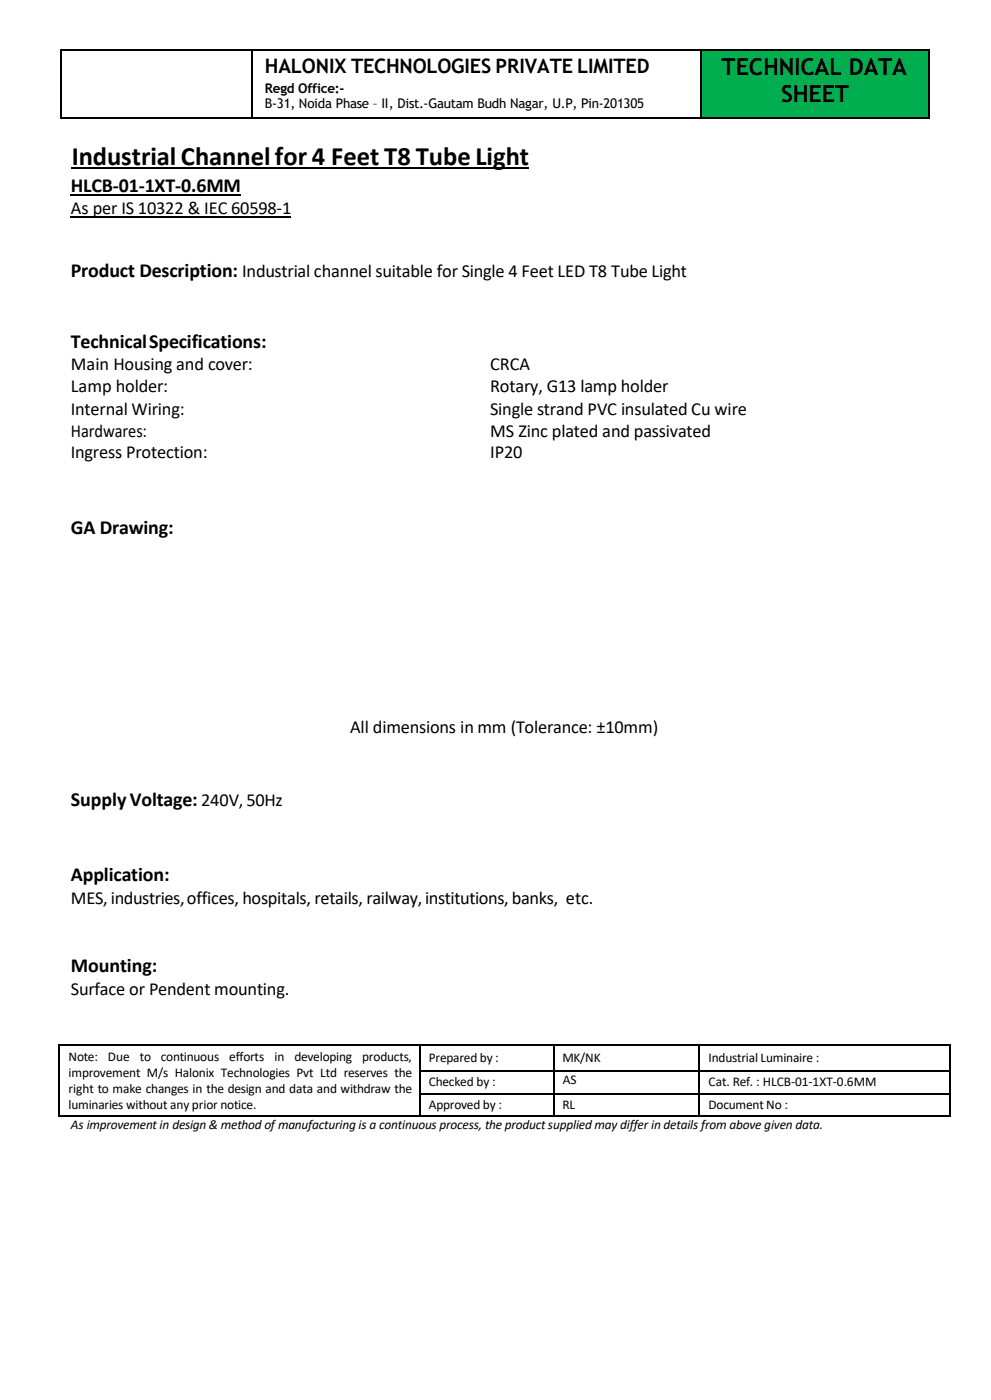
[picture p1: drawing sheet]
<svg xmlns="http://www.w3.org/2000/svg" width="210mm" height="297mm" viewBox="0 0 210 297" stroke-linecap="round" stroke-linejoin="round" font-family="sans-serif">
<defs><g id="words">
<text font-size="5.6" x="15.2" y="34.9">Industrial Channelfor 4 Feet T8 Tube Light</text>
<g font-size="5">
<text x="153.1" y="16">TECHNICAL DATA</text>
<text x="165.7" y="21.7">SHEET</text>
</g>
<g font-size="4.2">
<text x="56.2" y="15.6">HALONIX TECHNOLOGIES PRIVATE LIMITED</text>
<text x="15" y="40.8">HLCB-01-1XT-0.6MM</text>
<text x="15" y="58.9">Product Description: Industrial channel suitable for Single 4 Feet LED T8 Tube Light</text>
<text x="15" y="73.9">TechnicalSpecifications:</text>
<text x="15" y="113.3">GA Drawing:</text>
<text x="15" y="171.2">SupplyVoltage: 240V,50Hz</text>
<text x="15" y="187.1">Application:</text>
<text x="15" y="206.4">Mounting:</text>
</g>
<g font-size="3.9">
<text x="15" y="45.4">As per IS 10322 &amp; IEC 60598-1</text>
<text x="15" y="78.6">Main Housing and cover:</text>
<text x="15" y="83.3">Lamp holder:</text>
<text x="104" y="78.6">CRCA</text>
<text x="104" y="83.3">Rotary, G13 lamp holder</text>
<text x="15" y="88">Internal Wiring:</text>
<text x="104" y="88">Single strand PVC insulated Cu wire</text>
<text x="15" y="92.7">Hardwares:</text>
<text x="104" y="92.7">MS Zinc plated and passivated</text>
<text x="15" y="97.3">Ingress Protection:</text>
<text x="104" y="97.3">IP20</text>
<text x="74.3" y="155.6">All dimensions in mm (Tolerance: ±10mm)</text>
<text x="15" y="191.9">MES, industries,offices, hospitals, retails, railway,institutions,banks, etc.</text>
<text x="15" y="211.2">Surface or Pendent mounting.</text>
</g>
<g font-size="2.8">
<text x="56.2" y="19.6">Regd Office:-</text>
<text x="56.2" y="22.9">B-31, Noida Phase – II, Dist.-Gautam Budh Nagar, U.P, Pin-201305</text>
<text x="14.6" y="225.2">Note:</text>
<text x="22.9" y="225.2">Due</text>
<text x="29.6" y="225.2">to</text>
<text x="34.1" y="225.2">continuous</text>
<text x="48.6" y="225.2">efforts</text>
<text x="58.2" y="225.2">in</text>
<text x="62.5" y="225.2">developing</text>
<text x="76.9" y="225.2">products,</text>
<text x="91" y="225.4">Prepared by :</text>
<text x="119.3" y="225.4">MK/NK</text>
<text x="150.4" y="225.4">Industrial Luminaire :</text>
<text x="14.6" y="228.6">improvement M/s Halonix Technologies Pvt Ltd reserves the</text>
<text x="14.6" y="232.1">right to make changes in the design and data and withdraw the</text>
<text x="91" y="230.6">Checked by :</text>
<text x="119.4" y="230.1">AS</text>
<text x="150.4" y="230.6">Cat. Ref. : HLCB-01-1XT-0.6MM</text>
<text x="14.6" y="235.5">luminaries without any prior notice.</text>
<text x="15" y="239.8">As improvement in design &amp; method ofmanufacturing is a continuous process,the productsupplied may differ in details from above given data.</text>
<text x="91" y="235.5">Approved by :</text>
<text x="119.3" y="235.5">RL</text>
<text x="150.4" y="235.5">Document No :</text>
</g>
</g></defs>
<g fill="#00ae50">
<path d="M149 10.7h48v14.2h-48z" fill-rule="evenodd"/>
<path d="M149 10.7h48v6.6h-48z" fill-rule="evenodd"/>
<path d="M149 17.3h48v5.7h-48z" fill-rule="evenodd"/>
</g>
<g fill="#000">
<path d="M12.7 10.4h.3v.3h-.3z" fill-rule="evenodd"/>
<path d="M12.7 10.4h.3v.3h-.3z" fill-rule="evenodd"/>
<path d="M53.3 10.4h.3v.3h-.3z" fill-rule="evenodd"/>
<path d="M148.7 10.4h.3v.3h-.3z" fill-rule="evenodd"/>
<path d="M196.9 10.4h.3v.3h-.3z" fill-rule="evenodd"/>
<path d="M196.9 10.4h.3v.3h-.3z" fill-rule="evenodd"/>
<path d="M12.7 24.9h.3v.3h-.3z" fill-rule="evenodd"/>
<path d="M12.7 24.9h.3v.3h-.3z" fill-rule="evenodd"/>
<path d="M53.3 24.9h.3v.3h-.3z" fill-rule="evenodd"/>
<path d="M148.7 24.9h.3v.3h-.3z" fill-rule="evenodd"/>
<path d="M196.9 24.9h.3v.3h-.3z" fill-rule="evenodd"/>
<path d="M196.9 24.9h.3v.3h-.3z" fill-rule="evenodd"/>
<path d="M12.5 221.7h.2v.3h-.2z" fill-rule="evenodd"/>
<path d="M12.5 221.7h.2v.3h-.2z" fill-rule="evenodd"/>
<path d="M12.5 227.1h.2v.3h-.2z" fill-rule="evenodd"/>
<path d="M12.5 232.1h.2v.2h-.2z" fill-rule="evenodd"/>
<path d="M12.5 236.8h.2v.3h-.2z" fill-rule="evenodd"/>
<path d="M12.5 236.8h.2v.3h-.2z" fill-rule="evenodd"/>
<path d="M89 221.7h.3v.3h-.3z" fill-rule="evenodd"/>
<path d="M89 227.1h.3v.3h-.3z" fill-rule="evenodd"/>
<path d="M89 232.1h.3v.2h-.3z" fill-rule="evenodd"/>
<path d="M89 236.8h.3v.3h-.3z" fill-rule="evenodd"/>
<path d="M117.4 221.7h.2v.3h-.2z" fill-rule="evenodd"/>
<path d="M117.4 227.1h.2v.3h-.2z" fill-rule="evenodd"/>
<path d="M117.4 232.1h.2v.2h-.2z" fill-rule="evenodd"/>
<path d="M117.4 236.8h.2v.3h-.2z" fill-rule="evenodd"/>
<path d="M148.2 221.7h.3v.3h-.3z" fill-rule="evenodd"/>
<path d="M148.2 227.1h.3v.3h-.3z" fill-rule="evenodd"/>
<path d="M148.2 232.1h.3v.2h-.3z" fill-rule="evenodd"/>
<path d="M148.2 236.8h.3v.3h-.3z" fill-rule="evenodd"/>
<path d="M201.5 221.7h.2v.3h-.2z" fill-rule="evenodd"/>
<path d="M201.5 221.7h.2v.3h-.2z" fill-rule="evenodd"/>
<path d="M201.5 227.1h.2v.3h-.2z" fill-rule="evenodd"/>
<path d="M201.5 232.1h.2v.2h-.2z" fill-rule="evenodd"/>
<path d="M201.5 236.8h.2v.3h-.2z" fill-rule="evenodd"/>
<path d="M201.5 236.8h.2v.3h-.2z" fill-rule="evenodd"/>
</g>
<path d="M12.8 10.7v14.2M13 10.6h40.3M53.5 10.7v14.2M53.6 10.6h95.1M148.8 10.7v14.2M149 10.6h47.9M197.1 10.7v14.2M13 25h40.3M53.6 25h95.1M149 25h47.9M15 41.4h36.1" fill="none" stroke="#000" stroke-width=".3"/>
<path d="M15.2 35.8h97" fill="none" stroke="#000" stroke-width=".38"/>
<g fill="none" stroke="#000" stroke-width=".25">
<path d="M15 46h46.7M12.6 222v5.1M12.6 227.4v4.7M12.6 232.3v4.5M12.7 221.9h76.3M12.7 237h76.3M89.2 222v5.1M89.2 227.4v4.7M89.2 232.3v4.5M89.3 221.9h28.1M89.3 227.3h28.1M89.3 232.2h28.1"/>
<path d="M89.3 237h28.1M117.5 222v5.1M117.5 227.4v4.7M117.5 232.3v4.5M117.6 221.9h30.6M117.6 227.3h30.6M117.6 232.2h30.6M117.6 237h30.6M148.4 222v5.1M148.4 227.4v4.7M148.4 232.3v4.5M148.5 221.9h53"/>
<path d="M148.5 227.3h53M148.5 232.2h53M148.5 237h53M201.6 222v5.1M201.6 227.4v4.7M201.6 232.3v4.5"/>
</g>
<use href="#words"/>
</svg>
